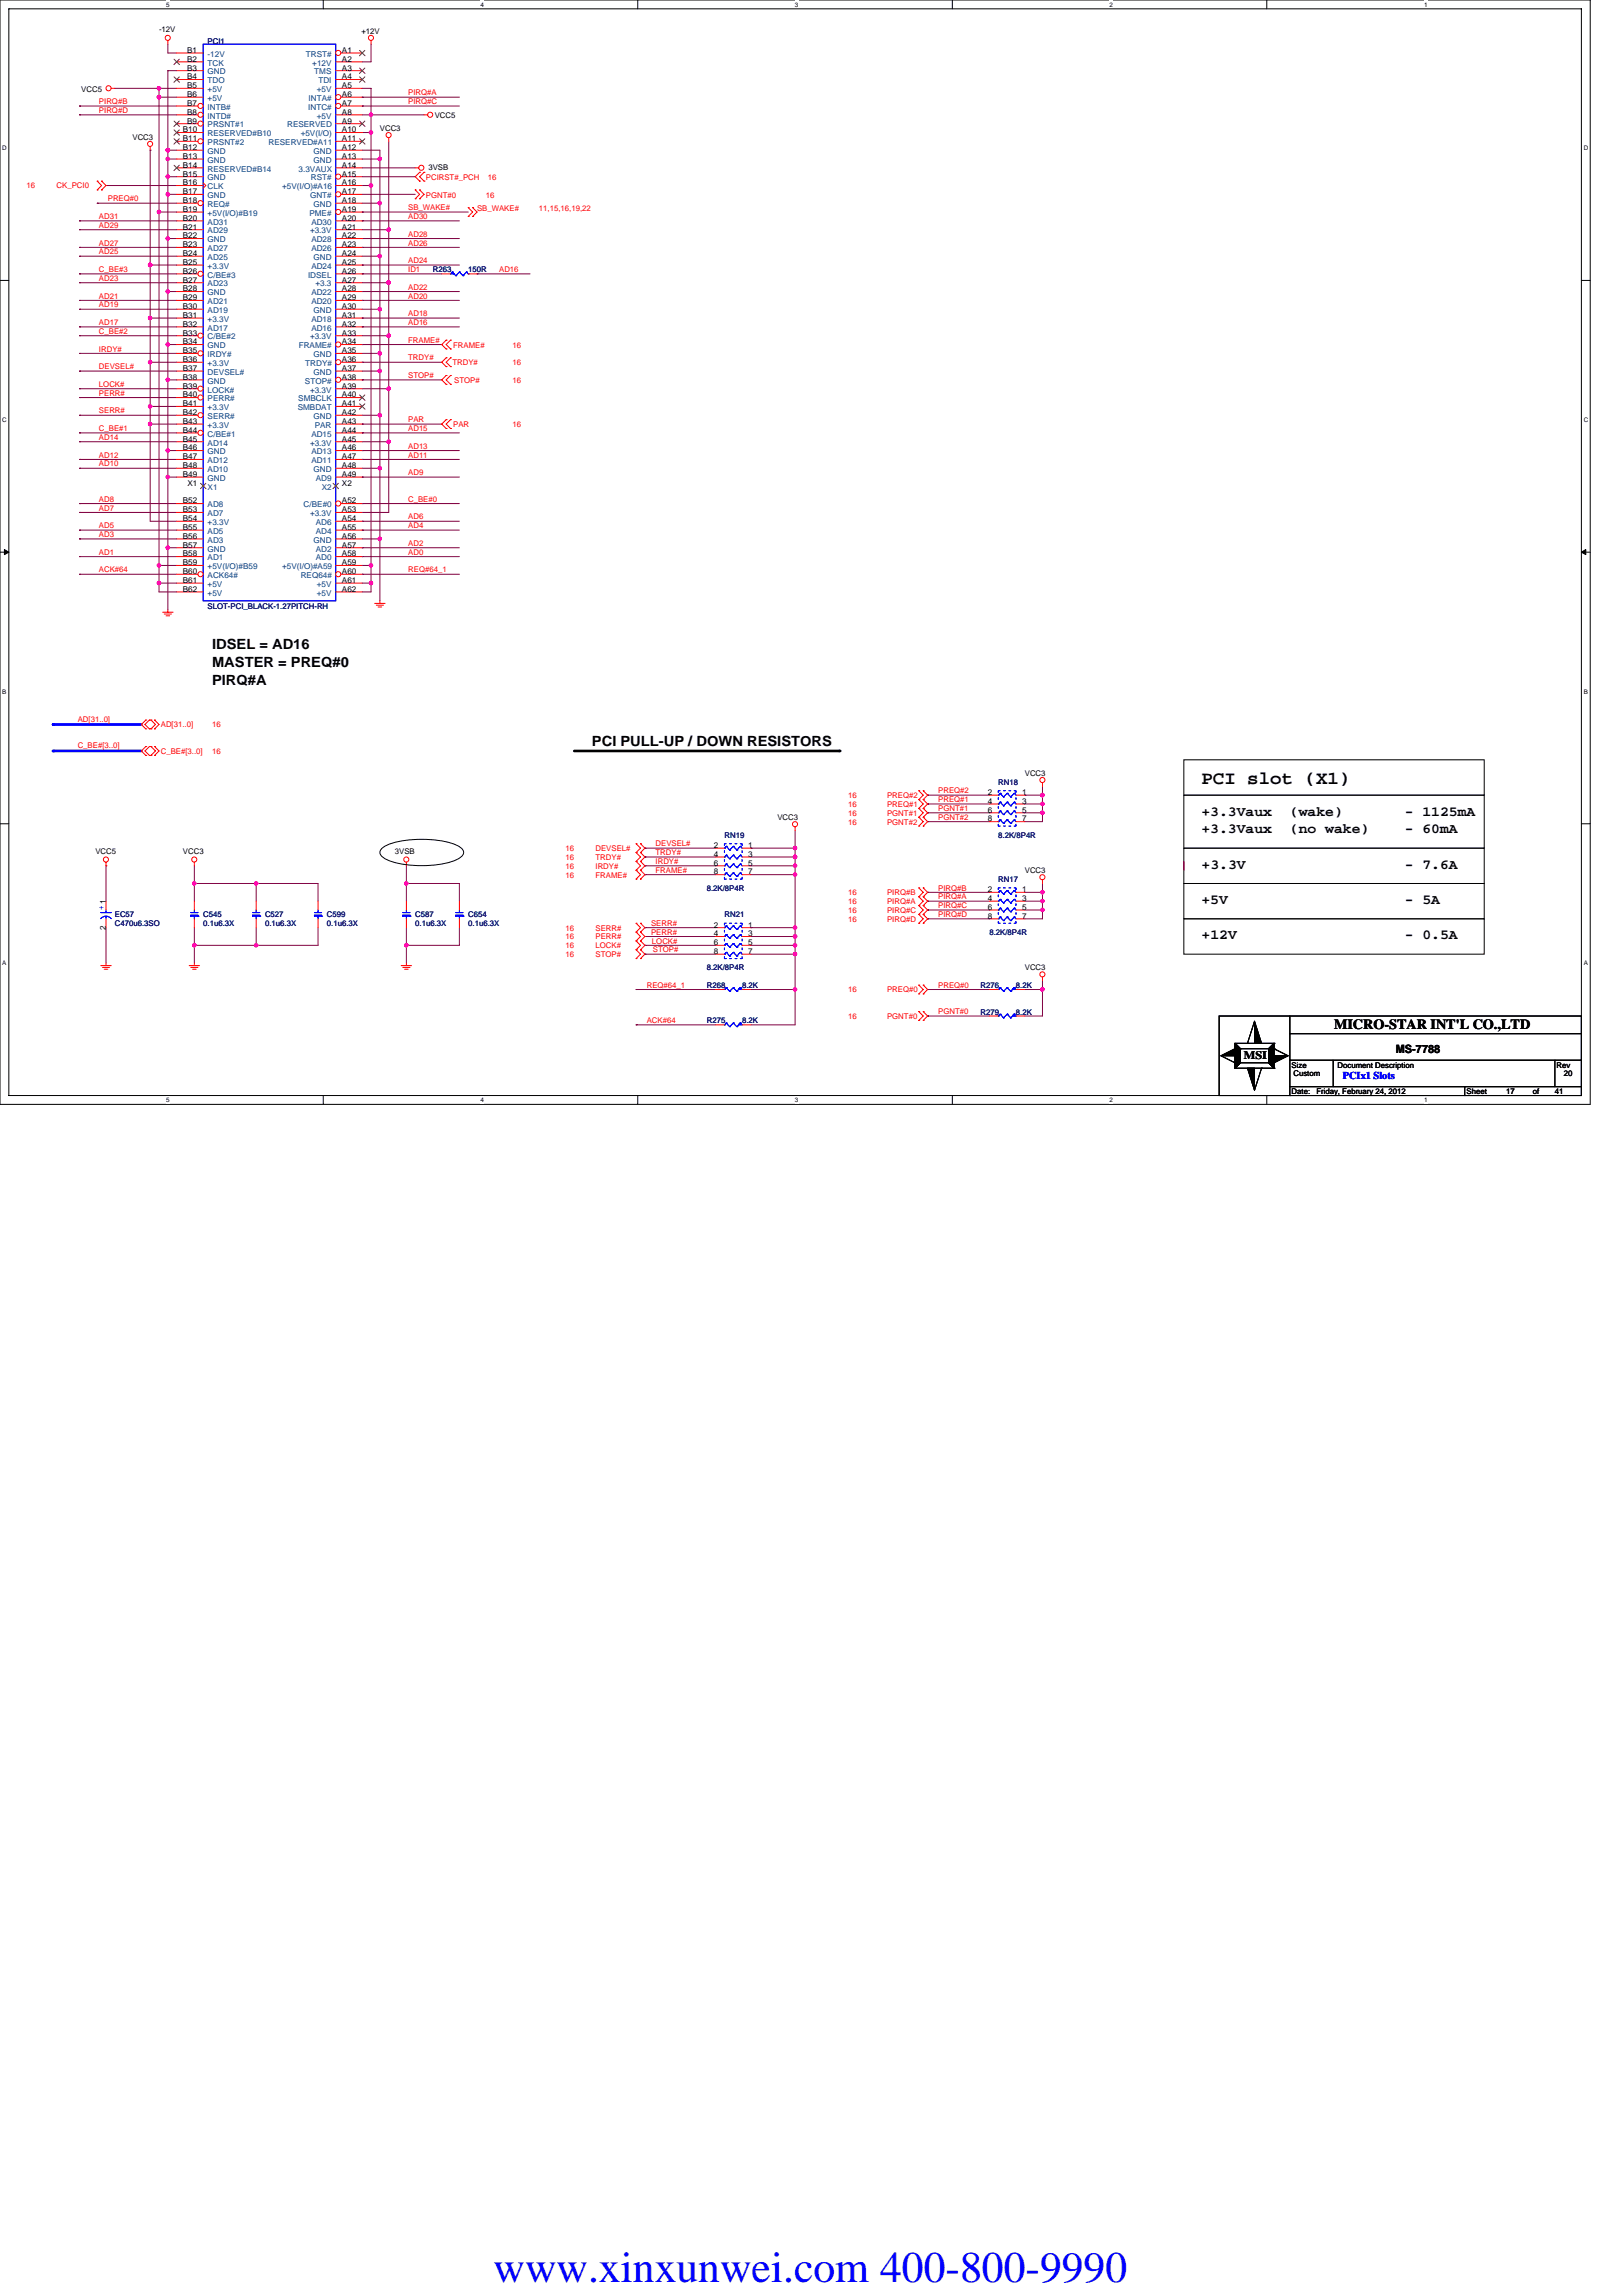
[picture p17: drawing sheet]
<svg xmlns="http://www.w3.org/2000/svg" width="210mm" height="297mm" viewBox="0 0 210 297" stroke-linecap="round" stroke-linejoin="round" font-family="sans-serif">
<defs><g id="words">
<text font-size="5.6" fill="#00f" x="63.9" y="295.3">www.xinxunwei.com 400-800-9990</text>
<text font-size="2.4" x="155.4" y="101.5">PCI slot (X1)</text>
<g font-size="1.8">
<text x="27.4" y="84">IDSEL = AD16</text>
<text x="27.4" y="88.6">PIRQ#A</text>
<text x="27.4" y="86.3">MASTER = PREQ#0</text>
<text x="76.6" y="96.6">PCI PULL-UP / DOWN RESISTORS</text>
<text x="155.4" y="107.8">+3.3Vaux</text>
<text x="155.4" y="105.5">+3.3Vaux</text>
<text x="166.9" y="105.5">(wake)</text>
<text x="166.9" y="107.8">(no wake)</text>
<text x="181.7" y="105.5">- 1125mA</text>
<text x="181.7" y="107.8">- 60mA</text>
<text x="155.4" y="112.4">+3.3V</text>
<text x="181.7" y="112.4">- 7.6A</text>
<text x="155.4" y="116.9">+5V</text>
<text x="181.7" y="116.9">- 5A</text>
<text x="155.4" y="121.5">+12V</text>
<text x="181.7" y="121.5">- 0.5A</text>
<text x="172.6" y="133.1">MICRO-STAR INT'L CO.,LTD</text>
</g>
<g font-size="1.5">
<text x="160.9" y="137">MSI</text>
<text x="180.6" y="136.2">MS-7788</text>
</g>
<text font-size="1.4" fill="#00f" x="173.7" y="139.6">PCIx1 Slots</text>
<g font-size="1">
<text x="20.6" y="4.1">-12V</text>
<text x="46.8" y="4.4">+12V</text>
<text x="10.5" y="11.9">VCC5</text>
<text x="24.2" y="6.8">B1</text>
<text x="24.2" y="8">B2</text>
<text x="24.2" y="9.1">B3</text>
<text x="24.2" y="10.3">B4</text>
<text x="24.2" y="11.4">B5</text>
<text x="44.2" y="10.3">A4</text>
<text x="44.2" y="6.8">A1</text>
<text x="44.2" y="11.4">A5</text>
<text x="44.2" y="9.1">A3</text>
<text x="44.2" y="8">A2</text>
<text x="23.6" y="17.1">B10</text>
<text x="24.2" y="12.6">B6</text>
<text x="24.2" y="13.7">B7</text>
<text x="24.2" y="14.8">B8</text>
<text x="24.2" y="16">B9</text>
<text x="44.2" y="16">A9</text>
<text x="44.2" y="13.7">A7</text>
<text x="44.2" y="17.1">A10</text>
<text x="44.2" y="12.6">A6</text>
<text x="44.2" y="14.8">A8</text>
<text x="49.1" y="17">VCC3</text>
<text x="56.2" y="15.2">VCC5</text>
<text x="17.1" y="18.1">VCC3</text>
<text x="23.6" y="18.3">B11</text>
<text x="23.6" y="19.4">B12</text>
<text x="23.6" y="20.6">B13</text>
<text x="23.6" y="21.7">B14</text>
<text x="23.6" y="22.8">B15</text>
<text x="23.6" y="24">B16</text>
<text x="44.2" y="24">A16</text>
<text x="44.2" y="22.8">A15</text>
<text x="44.2" y="19.4">A12</text>
<text x="44.2" y="20.6">A13</text>
<text x="44.2" y="21.7">A14</text>
<text x="44.2" y="18.3">A11</text>
<text x="55.4" y="22">3VSB</text>
<text x="23.6" y="25.1">B17</text>
<text x="23.6" y="26.3">B18</text>
<text x="23.6" y="27.4">B19</text>
<text x="23.6" y="28.6">B20</text>
<text x="23.6" y="29.7">B21</text>
<text x="44.2" y="26.3">A18</text>
<text x="44.2" y="28.6">A20</text>
<text x="44.2" y="27.4">A19</text>
<text x="44.2" y="25.1">A17</text>
<text x="44.2" y="29.7">A21</text>
<text x="23.6" y="30.8">B22</text>
<text x="23.6" y="32">B23</text>
<text x="23.6" y="33.1">B24</text>
<text x="23.6" y="34.3">B25</text>
<text x="23.6" y="35.4">B26</text>
<text x="44.2" y="35.4">A26</text>
<text x="44.2" y="33.1">A24</text>
<text x="44.2" y="30.8">A22</text>
<text x="44.2" y="32">A23</text>
<text x="44.2" y="34.3">A25</text>
<text x="23.6" y="36.6">B27</text>
<text x="23.6" y="37.7">B28</text>
<text x="23.6" y="38.8">B29</text>
<text x="23.6" y="40">B30</text>
<text x="23.6" y="41.1">B31</text>
<text x="44.2" y="36.6">A27</text>
<text x="44.2" y="40">A30</text>
<text x="44.2" y="37.7">A28</text>
<text x="44.2" y="38.8">A29</text>
<text x="44.2" y="41.1">A31</text>
<text x="23.6" y="42.3">B32</text>
<text x="23.6" y="43.4">B33</text>
<text x="23.6" y="44.6">B34</text>
<text x="23.6" y="45.7">B35</text>
<text x="23.6" y="46.8">B36</text>
<text x="23.6" y="48">B37</text>
<text x="44.2" y="46.8">A36</text>
<text x="44.2" y="45.7">A35</text>
<text x="44.2" y="48">A37</text>
<text x="44.2" y="42.3">A32</text>
<text x="44.2" y="44.6">A34</text>
<text x="44.2" y="43.4">A33</text>
<text x="23.6" y="49.1">B38</text>
<text x="23.6" y="50.3">B39</text>
<text x="23.6" y="51.4">B40</text>
<text x="23.6" y="52.6">B41</text>
<text x="23.6" y="53.7">B42</text>
<text x="44.2" y="52.6">A41</text>
<text x="44.2" y="51.4">A40</text>
<text x="44.2" y="53.7">A42</text>
<text x="44.2" y="50.3">A39</text>
<text x="44.2" y="49.1">A38</text>
<text x="23.6" y="54.8">B43</text>
<text x="23.6" y="56">B44</text>
<text x="23.6" y="57.1">B45</text>
<text x="23.6" y="58.3">B46</text>
<text x="23.6" y="59.4">B47</text>
<text x="44.2" y="56">A44</text>
<text x="44.2" y="58.3">A46</text>
<text x="44.2" y="59.4">A47</text>
<text x="44.2" y="54.8">A43</text>
<text x="44.2" y="57.1">A45</text>
<text x="23.6" y="60.6">B48</text>
<text x="23.6" y="61.7">B49</text>
<text x="23.6" y="65.1">B52</text>
<text x="24.3" y="62.8">X1</text>
<text x="44.2" y="61.7">A49</text>
<text x="44.2" y="60.6">A48</text>
<text x="44.2" y="65.1">A52</text>
<text x="44.2" y="62.8">X2</text>
<text x="23.6" y="66.3">B53</text>
<text x="23.6" y="67.4">B54</text>
<text x="23.6" y="68.6">B55</text>
<text x="23.6" y="69.7">B56</text>
<text x="23.6" y="70.8">B57</text>
<text x="23.6" y="72">B58</text>
<text x="44.2" y="67.4">A54</text>
<text x="44.2" y="68.6">A55</text>
<text x="44.2" y="70.8">A57</text>
<text x="44.2" y="72">A58</text>
<text x="44.2" y="69.7">A56</text>
<text x="44.2" y="66.3">A53</text>
<text x="23.6" y="73.1">B59</text>
<text x="23.6" y="74.3">B60</text>
<text x="23.6" y="75.4">B61</text>
<text x="23.6" y="76.6">B62</text>
<text x="44.2" y="73.1">A59</text>
<text x="44.2" y="74.3">A60</text>
<text x="44.2" y="75.4">A61</text>
<text x="44.2" y="76.6">A62</text>
<text x="132.6" y="100.4">VCC3</text>
<text x="100.6" y="106.1">VCC3</text>
<text x="127.8" y="102.8">2</text>
<text x="127.8" y="104">4</text>
<text x="127.8" y="105.1">6</text>
<text x="127.8" y="106.3">8</text>
<text x="132.2" y="102.8">1</text>
<text x="132.2" y="104">3</text>
<text x="132.2" y="105.1">5</text>
<text x="132.2" y="106.3">7</text>
<text x="12.3" y="110.4">VCC5</text>
<text x="23.7" y="110.4">VCC3</text>
<text x="51.1" y="110.4">3VSB</text>
<text x="92.4" y="109.7">2</text>
<text x="92.4" y="110.8">4</text>
<text x="92.4" y="112">6</text>
<text x="92.4" y="113.1">8</text>
<text x="96.8" y="109.7">1</text>
<text x="96.8" y="110.8">3</text>
<text x="96.8" y="112">5</text>
<text x="96.8" y="113.1">7</text>
<text x="132.6" y="113">VCC3</text>
<text x="92.4" y="120">2</text>
<text x="96.8" y="120">1</text>
<text x="127.8" y="115.4">2</text>
<text x="127.8" y="116.6">4</text>
<text x="127.8" y="117.7">6</text>
<text x="127.8" y="118.9">8</text>
<text x="132.2" y="115.4">1</text>
<text x="132.2" y="116.6">3</text>
<text x="132.2" y="117.7">5</text>
<text x="132.2" y="118.9">7</text>
<text x="13.7" y="120.3" transform="rotate(-90 13.7 120.3)">2</text>
<text x="92.4" y="121.1">4</text>
<text x="92.4" y="122.3">6</text>
<text x="92.4" y="123.4">8</text>
<text x="96.8" y="121.1">3</text>
<text x="96.8" y="122.3">5</text>
<text x="96.8" y="123.4">7</text>
<text x="132.6" y="125.5">VCC3</text>
<text x="167.1" y="138.1">Size</text>
<text x="167.1" y="141.5">Date:</text>
<text x="167.3" y="139.3">Custom</text>
<text x="170.3" y="141.5">Friday, February 24, 2012</text>
<text x="173.1" y="138.1">Document Description</text>
<text x="189.7" y="141.5">Sheet</text>
<text x="194.9" y="141.5">17</text>
<text x="198.3" y="141.5">of</text>
<text x="201.2" y="141.5">41</text>
<text x="201.4" y="138.1">Rev</text>
<text x="202.3" y="139.3">20</text>
</g>
<g font-size="1" fill="#000080">
<text x="26.9" y="5.6">PCI1</text>
<text x="56" y="35.2">R263</text>
<text x="60.6" y="35.2">150R</text>
<text x="26.9" y="78.8">SLOT-PCI_BLACK-1.27PITCH-RH</text>
<text x="129.2" y="101.5">RN18</text>
<text x="93.7" y="108.4">RN19</text>
<text x="129.2" y="108.4">8.2K/8P4R</text>
<text x="14.9" y="118.7">EC57</text>
<text x="14.9" y="119.8">C470u6.3SO</text>
<text x="26.3" y="118.7">C545</text>
<text x="26.3" y="119.8">0.1u6.3X</text>
<text x="34.3" y="118.7">C527</text>
<text x="34.3" y="119.8">0.1u6.3X</text>
<text x="42.3" y="118.7">C599</text>
<text x="42.3" y="119.8">0.1u6.3X</text>
<text x="53.7" y="118.7">C587</text>
<text x="53.7" y="119.8">0.1u6.3X</text>
<text x="60.6" y="118.7">C654</text>
<text x="60.6" y="119.8">0.1u6.3X</text>
<text x="91.4" y="115.3">8.2K/8P4R</text>
<text x="93.7" y="118.7">RN21</text>
<text x="129.2" y="114.1">RN17</text>
<text x="91.4" y="125.5">8.2K/8P4R</text>
<text x="128" y="121">8.2K/8P4R</text>
<text x="91.4" y="127.8">R268</text>
<text x="96" y="127.8">8.2K</text>
<text x="126.9" y="127.8">R276</text>
<text x="126.9" y="131.3">R279</text>
<text x="131.4" y="127.8">8.2K</text>
<text x="131.4" y="131.3">8.2K</text>
<text x="91.4" y="132.4">R275</text>
<text x="96" y="132.4">8.2K</text>
</g>
<g font-size="1" fill="#004080">
<text x="26.9" y="7.3">-12V</text>
<text x="26.9" y="8.5">TCK</text>
<text x="26.9" y="9.6">GND</text>
<text x="26.9" y="10.8">TDO</text>
<text x="26.9" y="11.9">+5V</text>
<text x="39.6" y="7.3">TRST#</text>
<text x="40.4" y="8.5">+12V</text>
<text x="40.7" y="9.6">TMS</text>
<text x="41" y="11.9">+5V</text>
<text x="41.2" y="10.8">TDI</text>
<text x="26.9" y="13.1">+5V</text>
<text x="26.9" y="14.2">INTB#</text>
<text x="26.9" y="15.3">INTD#</text>
<text x="26.9" y="16.5">PRSNT#1</text>
<text x="26.9" y="17.6">RESERVED#B10</text>
<text x="37.1" y="16.5">RESERVED</text>
<text x="38.9" y="17.6">+5V(I/O)</text>
<text x="39.9" y="14.2">INTC#</text>
<text x="39.9" y="13.1">INTA#</text>
<text x="41" y="15.3">+5V</text>
<text x="26.9" y="18.8">PRSNT#2</text>
<text x="26.9" y="19.9">GND</text>
<text x="26.9" y="21.1">GND</text>
<text x="26.9" y="22.2">RESERVED#B14</text>
<text x="26.9" y="23.3">GND</text>
<text x="34.7" y="18.8">RESERVED#A11</text>
<text x="38.6" y="22.2">3.3VAUX</text>
<text x="40.2" y="23.3">RST#</text>
<text x="40.6" y="19.9">GND</text>
<text x="40.6" y="21.1">GND</text>
<text x="26.9" y="24.5">CLK</text>
<text x="26.9" y="25.6">GND</text>
<text x="26.9" y="26.8">REQ#</text>
<text x="26.9" y="27.9">+5V(I/O)#B19</text>
<text x="26.9" y="29.1">AD31</text>
<text x="36.5" y="24.5">+5V(I/O)#A16</text>
<text x="40" y="27.9">PME#</text>
<text x="40.1" y="25.6">GNT#</text>
<text x="40.3" y="29.1">AD30</text>
<text x="40.6" y="26.8">GND</text>
<text x="26.9" y="30.2">AD29</text>
<text x="26.9" y="31.3">GND</text>
<text x="26.9" y="32.5">AD27</text>
<text x="26.9" y="33.6">AD25</text>
<text x="26.9" y="34.8">+3.3V</text>
<text x="26.9" y="35.9">C/BE#3</text>
<text x="39.9" y="35.9">IDSEL</text>
<text x="40.1" y="30.2">+3.3V</text>
<text x="40.3" y="31.3">AD28</text>
<text x="40.3" y="32.5">AD26</text>
<text x="40.3" y="34.8">AD24</text>
<text x="40.6" y="33.6">GND</text>
<text x="26.9" y="37.1">AD23</text>
<text x="26.9" y="38.2">GND</text>
<text x="26.9" y="39.3">AD21</text>
<text x="26.9" y="40.5">AD19</text>
<text x="26.9" y="41.6">+3.3V</text>
<text x="40.3" y="38.2">AD22</text>
<text x="40.3" y="39.3">AD20</text>
<text x="40.3" y="41.6">AD18</text>
<text x="40.6" y="40.5">GND</text>
<text x="40.8" y="37.1">+3.3</text>
<text x="26.9" y="42.8">AD17</text>
<text x="26.9" y="43.9">C/BE#2</text>
<text x="26.9" y="45.1">GND</text>
<text x="26.9" y="46.2">IRDY#</text>
<text x="26.9" y="47.3">+3.3V</text>
<text x="38.7" y="45.1">FRAME#</text>
<text x="39.5" y="47.3">TRDY#</text>
<text x="40.1" y="43.9">+3.3V</text>
<text x="40.3" y="42.8">AD16</text>
<text x="40.6" y="46.2">GND</text>
<text x="26.9" y="48.5">DEVSEL#</text>
<text x="26.9" y="49.6">GND</text>
<text x="26.9" y="50.8">LOCK#</text>
<text x="26.9" y="51.9">PERR#</text>
<text x="26.9" y="53.1">+3.3V</text>
<text x="38.5" y="53.1">SMBDAT</text>
<text x="38.6" y="51.9">SMBCLK</text>
<text x="39.5" y="49.6">STOP#</text>
<text x="40.1" y="50.8">+3.3V</text>
<text x="40.6" y="48.5">GND</text>
<text x="26.9" y="54.2">SERR#</text>
<text x="26.9" y="55.4">+3.3V</text>
<text x="26.9" y="56.5">C/BE#1</text>
<text x="26.9" y="57.6">AD14</text>
<text x="26.9" y="58.8">GND</text>
<text x="26.9" y="59.9">AD12</text>
<text x="40.1" y="57.6">+3.3V</text>
<text x="40.3" y="56.5">AD15</text>
<text x="40.3" y="58.8">AD13</text>
<text x="40.3" y="59.9">AD11</text>
<text x="40.6" y="54.2">GND</text>
<text x="40.7" y="55.4">PAR</text>
<text x="26.9" y="61.1">AD10</text>
<text x="26.9" y="62.2">GND</text>
<text x="26.9" y="65.6">AD8</text>
<text x="26.9" y="63.4">X1</text>
<text x="39.3" y="65.6">C/BE#0</text>
<text x="40.6" y="61.1">GND</text>
<text x="40.9" y="62.2">AD9</text>
<text x="41.6" y="63.4">X2</text>
<text x="26.9" y="66.8">AD7</text>
<text x="26.9" y="67.9">+3.3V</text>
<text x="26.9" y="69.1">AD5</text>
<text x="26.9" y="70.2">AD3</text>
<text x="26.9" y="71.4">GND</text>
<text x="40.1" y="66.8">+3.3V</text>
<text x="40.6" y="70.2">GND</text>
<text x="40.9" y="67.9">AD6</text>
<text x="40.9" y="69.1">AD4</text>
<text x="40.9" y="71.4">AD2</text>
<text x="26.9" y="72.5">AD1</text>
<text x="26.9" y="73.6">+5V(I/O)#B59</text>
<text x="26.9" y="74.8">ACK64#</text>
<text x="26.9" y="75.9">+5V</text>
<text x="26.9" y="77.1">+5V</text>
<text x="36.5" y="73.6">+5V(I/O)#A59</text>
<text x="38.9" y="74.8">REQ64#</text>
<text x="40.9" y="72.5">AD0</text>
<text x="41" y="75.9">+5V</text>
<text x="41" y="77.1">+5V</text>
</g>
<g font-size="1" fill="#f00">
<text x="12.8" y="14.6">PIRQ#D</text>
<text x="12.8" y="13.5">PIRQ#B</text>
<text x="52.8" y="12.3">PIRQ#A</text>
<text x="52.8" y="13.5">PIRQ#C</text>
<text x="55.1" y="23.2">PCIRST#_PCH</text>
<text x="63.1" y="23.2">16</text>
<text x="3.4" y="24.4">16</text>
<text x="7.3" y="24.4">CK_PCI0</text>
<text x="12.8" y="29.5">AD29</text>
<text x="12.8" y="28.3">AD31</text>
<text x="13.9" y="26.1">PREQ#0</text>
<text x="52.8" y="28.3">AD30</text>
<text x="52.8" y="27.2">SB_WAKE#</text>
<text x="55.1" y="25.6">PGNT#0</text>
<text x="61.7" y="27.2">SB_WAKE#</text>
<text x="62.9" y="25.6">16</text>
<text x="69.7" y="27.2">11,15,16,19,22</text>
<text x="12.8" y="35.2">C_BE#3</text>
<text x="12.8" y="31.8">AD27</text>
<text x="12.8" y="32.9">AD25</text>
<text x="52.8" y="35.2">ID1</text>
<text x="52.8" y="31.8">AD26</text>
<text x="52.8" y="30.6">AD28</text>
<text x="52.8" y="34.1">AD24</text>
<text x="64.6" y="35.2">AD16</text>
<text x="12.8" y="38.6">AD21</text>
<text x="12.8" y="36.3">AD23</text>
<text x="12.8" y="39.8">AD19</text>
<text x="52.8" y="37.5">AD22</text>
<text x="52.8" y="38.6">AD20</text>
<text x="52.8" y="40.9">AD18</text>
<text x="12.8" y="47.8">DEVSEL#</text>
<text x="12.8" y="45.5">IRDY#</text>
<text x="12.8" y="43.2">C_BE#2</text>
<text x="12.8" y="42.1">AD17</text>
<text x="52.8" y="42.1">AD16</text>
<text x="52.8" y="44.3">FRAME#</text>
<text x="52.8" y="46.6">TRDY#</text>
<text x="58.5" y="47.2">TRDY#</text>
<text x="58.6" y="45">FRAME#</text>
<text x="66.3" y="47.2">16</text>
<text x="66.3" y="45">16</text>
<text x="12.8" y="50.1">LOCK#</text>
<text x="12.8" y="51.2">PERR#</text>
<text x="12.8" y="53.5">SERR#</text>
<text x="52.8" y="48.9">STOP#</text>
<text x="58.8" y="49.5">STOP#</text>
<text x="66.3" y="49.5">16</text>
<text x="12.8" y="55.8">C_BE#1</text>
<text x="12.8" y="59.2">AD12</text>
<text x="12.8" y="56.9">AD14</text>
<text x="52.8" y="54.6">PAR</text>
<text x="52.8" y="55.8">AD15</text>
<text x="52.8" y="58.1">AD13</text>
<text x="52.8" y="59.2">AD11</text>
<text x="58.6" y="55.2">PAR</text>
<text x="66.3" y="55.2">16</text>
<text x="12.8" y="64.9">AD8</text>
<text x="12.8" y="60.3">AD10</text>
<text x="52.8" y="64.9">C_BE#0</text>
<text x="52.8" y="61.5">AD9</text>
<text x="12.8" y="69.5">AD3</text>
<text x="12.8" y="66.1">AD7</text>
<text x="12.8" y="68.3">AD5</text>
<text x="12.8" y="71.8">AD1</text>
<text x="52.8" y="67.2">AD6</text>
<text x="52.8" y="68.3">AD4</text>
<text x="52.8" y="70.6">AD2</text>
<text x="52.8" y="71.8">AD0</text>
<text x="12.8" y="74.1">ACK#64</text>
<text x="52.8" y="74.1">REQ#64_1</text>
<text x="10.1" y="93.4">AD[31..0]</text>
<text x="20.8" y="94.1">AD[31..0]</text>
<text x="27.4" y="94.1">16</text>
<text x="10.1" y="96.8">C_BE#[3..0]</text>
<text x="20.8" y="97.5">C_BE#[3..0]</text>
<text x="27.4" y="97.5">16</text>
<text x="109.7" y="103.3">16</text>
<text x="109.7" y="104.4">16</text>
<text x="109.7" y="105.5">16</text>
<text x="109.7" y="106.7">16</text>
<text x="114.8" y="103.3">PREQ#2</text>
<text x="114.8" y="104.4">PREQ#1</text>
<text x="114.8" y="105.5">PGNT#1</text>
<text x="114.8" y="106.7">PGNT#2</text>
<text x="121.4" y="102.6">PREQ#2</text>
<text x="121.4" y="103.8">PREQ#1</text>
<text x="121.4" y="104.9">PGNT#1</text>
<text x="121.4" y="106.1">PGNT#2</text>
<text x="73.2" y="113.5">16</text>
<text x="73.2" y="112.4">16</text>
<text x="73.2" y="111.3">16</text>
<text x="73.2" y="110.1">16</text>
<text x="77" y="113.5">FRAME#</text>
<text x="77" y="112.4">IRDY#</text>
<text x="77" y="111.3">TRDY#</text>
<text x="77" y="110.1">DEVSEL#</text>
<text x="84.8" y="110.6">TRDY#</text>
<text x="84.8" y="112.9">FRAME#</text>
<text x="84.8" y="109.5">DEVSEL#</text>
<text x="84.8" y="111.8">IRDY#</text>
<text x="84.2" y="119.8">SERR#</text>
<text x="109.7" y="117">16</text>
<text x="109.7" y="115.8">16</text>
<text x="109.7" y="118.1">16</text>
<text x="109.7" y="119.3">16</text>
<text x="114.8" y="117">PIRQ#A</text>
<text x="114.8" y="115.8">PIRQ#B</text>
<text x="114.8" y="118.1">PIRQ#C</text>
<text x="114.8" y="119.3">PIRQ#D</text>
<text x="121.4" y="116.4">PIRQ#A</text>
<text x="121.4" y="115.2">PIRQ#B</text>
<text x="121.4" y="117.5">PIRQ#C</text>
<text x="121.4" y="118.6">PIRQ#D</text>
<text x="73.2" y="122.7">16</text>
<text x="73.2" y="120.4">16</text>
<text x="73.2" y="123.8">16</text>
<text x="73.2" y="121.5">16</text>
<text x="77" y="122.7">LOCK#</text>
<text x="77" y="120.4">SERR#</text>
<text x="77" y="123.8">STOP#</text>
<text x="77" y="121.5">PERR#</text>
<text x="84.2" y="120.9">PERR#</text>
<text x="84.3" y="122.1">LOCK#</text>
<text x="84.5" y="123.2">STOP#</text>
<text x="83.7" y="127.8">REQ#64_1</text>
<text x="109.7" y="131.8">16</text>
<text x="109.7" y="128.4">16</text>
<text x="114.8" y="131.8">PGNT#0</text>
<text x="114.8" y="128.4">PREQ#0</text>
<text x="121.4" y="131.2">PGNT#0</text>
<text x="121.4" y="127.8">PREQ#0</text>
<text x="83.7" y="132.4">ACK#64</text>
</g>
<text font-size="1" fill="#00f" x="13.4" y="117.7" transform="rotate(-90 13.4 117.7)">+ 1</text>
<g font-size=".8">
<text x="21.5" y=".8">5</text>
<text x="62.2" y=".8">4</text>
<text x="102.8" y=".8">3</text>
<text x="143.6" y=".8">2</text>
<text x="184.2" y=".8">1</text>
<text x=".3" y="19.4">D</text>
<text x="204.9" y="19.4">D</text>
<text x=".3" y="54.6">C</text>
<text x="204.9" y="54.6">C</text>
<text x=".3" y="89.7">B</text>
<text x="204.9" y="89.7">B</text>
<text x=".3" y="124.9">A</text>
<text x="204.9" y="124.9">A</text>
<text x="21.5" y="142.6">5</text>
<text x="62.2" y="142.6">4</text>
<text x="102.8" y="142.6">3</text>
<text x="143.6" y="142.6">2</text>
<text x="184.2" y="142.6">1</text>
</g>
</g></defs>
<path d="M0 0h205.7v142.9h-205.7zM1.1 1.1h203.5v140.6h-203.5z" fill="none" stroke="#000" stroke-width=".13"/>
<g fill="#fff">
<path d="M21.5 .1h.4v.9h-.4z"/>
<path d="M21.5 141.9h.4v.9h-.4z"/>
</g>
<path d="M41.8 0v1.1M41.8 141.7v1.2" fill="none" stroke="#000" stroke-width=".13"/>
<g fill="#fff">
<path d="M62.2 .1h.4v.9h-.4z"/>
<path d="M62.2 141.9h.4v.9h-.4z"/>
</g>
<path d="M82.5 0v1.1M82.5 141.7v1.2" fill="none" stroke="#000" stroke-width=".13"/>
<g fill="#fff">
<path d="M102.8 .1h.5v.9h-.5z"/>
<path d="M102.8 141.9h.5v.9h-.5z"/>
</g>
<path d="M123.2 0v1.1M123.2 141.7v1.2" fill="none" stroke="#000" stroke-width=".13"/>
<g fill="#fff">
<path d="M143.6 .1h.4v.9h-.4z"/>
<path d="M143.6 141.9h.4v.9h-.4z"/>
</g>
<path d="M163.9 0v1.1M163.9 141.7v1.2" fill="none" stroke="#000" stroke-width=".13"/>
<g fill="#fff">
<path d="M184.2 .1h.5v.9h-.5z"/>
<path d="M184.2 141.9h.5v.9h-.5z"/>
<path d="M.3 18.7h.6v.9h-.6z"/>
<path d="M204.9 18.7h.6v.9h-.6z"/>
<path d="M.3 53.8h.6v1h-.6z"/>
<path d="M204.9 53.8h.6v1h-.6z"/>
</g>
<path d="M0 36.3h1.1M204.6 36.3h1.1" fill="none" stroke="#000" stroke-width=".13"/>
<g fill="#fff">
<path d="M.3 89h.5v.9h-.5z"/>
<path d="M204.9 89h.5v.9h-.5z"/>
</g>
<path d="M0 71.4h1.1M204.6 71.4h1.1" fill="none" stroke="#000" stroke-width=".13"/>
<path d="M.6 71.1l.5 .3-.5 .4zM204.6 71.4l.6-.3v.7z" fill="#000" stroke="#000" stroke-width=".13"/>
<g fill="#fff">
<path d="M.3 124.1h.5v1h-.5z"/>
<path d="M204.9 124.1h.5v1h-.5z"/>
</g>
<g fill="none" stroke="#000" stroke-width=".13">
<path d="M153.2 98.3h38.8v4.6h-38.8zM0 106.6h1.1M49.6 109.6a9.6 9.6 0 0 1 5-1 9.7 9.7 0 0 1 5 1l.3 .3 .1 .4a1.88 1.88 0 0 1-1.6 1.2 14.1 14.1 0 0 1-8.3-.3l-.5-.3-.3-.3-.2-.3 .2-.4zM153.2 114.3h38.8v4.6h-38.8zM153.2 102.9h38.8v6.8h-38.8zM153.2 109.7h38.8v4.6h-38.8zM153.2 118.9h38.8v4.5h-38.8zM204.6 106.6h1.1M157.7 131.4h46.9v10.3h-46.9zM158 136.6l1.8 .9M159.8 137.5h.1M159.8 138.2h.1"/>
<path d="M159.8 135h5v3.2h-5zM159.8 135l.7 .7M160.5 135.7h3.6v1.8h-3.6zM160.5 137.5l-.7 .7M160.5 135.7h.1M161.4 135h.1M162.3 132.1l-.9 2.9M163.2 138.2h.1M163.2 138.2l-.9 2.9M164.1 137.5l.7 .7M164.8 138.2h.1M164.8 135h.1"/>
<path d="M164.8 135.7h.1M164.8 135l-.7 .7M164.8 135.7l1.8 .9M166.9 133.7h37.7M166.9 137.2h37.7M166.9 131.4v10.3M172.5 137.2v3.4M201.2 137.2v3.4M166.9 141.7h.1M166.9 140.6h37.7M189.5 141.7h.1M189.5 140.6v1.1"/>
</g>
<g fill="none" stroke="#800040" stroke-width=".13">
<path d="M10.3 14.9h.1M10.3 13.7h.1M10.3 13.7h12.6M10.3 14.9h12.6M14.9 11.4h5.7M19.4 19.4h.1M19.4 19.4v33.2M20.6 11.4h.1M20.6 12.6h.1M20.6 11.4v64M20.6 11.4h2.3M20.6 12.6h2.3"/>
<path d="M21.7 9.1h.1M21.7 9.1v10.3M21.7 5.7v1.2h1.2M21.7 19.4h1.2M21.7 19.4v1.2h1.2M21.7 19.4h.1M21.7 9.1h1.2M46.9 13.7h.1M46.9 13.7h12.5M46.9 12.6h.1M46.9 12.6h12.5M46.9 17.1h1.1"/>
<path d="M46.9 19.4h2.2v1.2M46.9 14.9h1.1M46.9 11.4h1.1v3.5M48 5.7v2.3h-1.1M48 17.1h.1M48 14.9h6.9M48 14.9h.1M48 14.9v60.5M50.3 18.3v11.4M10.3 35.4h.1M10.3 38.9h.1M10.3 36.6h.1"/>
<path d="M10.3 29.7h.1M10.3 32h.1M10.3 33.1h.1M10.3 28.6h.1M10.3 38.9h12.6M10.3 35.4h12.6M10.3 32h12.6M10.3 28.6h12.6M10.3 36.6h12.6M10.3 29.7h12.6M10.3 33.1h12.6M12.6 26.3h.1"/>
<path d="M12.6 26.3h10.3M13.7 24h9.2M19.4 34.3h.1M19.4 34.3h3.5M20.6 27.4h.1M20.6 27.4h2.3M21.7 20.6h.1M21.7 25.1h.1M21.7 20.6v58.3M21.7 37.7h.1M21.7 30.9h.1M21.7 30.9h1.2"/>
<path d="M21.7 37.7h1.2M21.7 22.9h1.2M21.7 25.1h1.2M21.7 22.9h.1M46.9 37.7h.1M46.9 38.9h.1M46.9 32h.1M46.9 28.6h.1M46.9 30.9h.1M46.9 34.3h.1M46.9 37.7h12.5M46.9 38.9h12.5"/>
<path d="M46.9 32h12.5M46.9 28.6h12.5M46.9 30.9h12.5M46.9 34.3h12.5M46.9 36.6h3.4M46.9 29.7h3.4M46.9 21.7h6.8M46.9 25.1h6.8M46.9 22.9h6.8M46.9 24h1.1M46.9 33.1h2.2M46.9 35.4h.1"/>
<path d="M46.9 35.4h10.3M46.9 26.3h2.2M46.9 20.6h2.2M46.9 27.4h.1M46.9 27.4h13.7M48 24h.1M49.1 20.6h.1M49.1 20.6v57.1M49.1 26.3h.1M49.1 33.1h.1M50.3 29.7v36.6h-3.4M50.3 29.7h.1"/>
<path d="M50.3 36.6h.1M61.7 35.4h.1M61.7 35.4h6.9M10.3 48h.1M10.3 50.3h.1M10.3 45.7h.1M10.3 51.4h.1M10.3 43.4h.1M10.3 56h.1M10.3 53.7h.1M10.3 40h.1M10.3 42.3h.1"/>
<path d="M10.3 59.4h.1M10.3 57.1h.1M10.3 42.3h12.6M10.3 56h12.6M10.3 59.4h12.6M10.3 48h12.6M10.3 50.3h12.6M10.3 45.7h12.6M10.3 51.4h12.6M10.3 43.4h12.6M10.3 53.7h12.6M10.3 40h12.6"/>
<path d="M10.3 57.1h12.6M19.4 46.9h.1M19.4 41.1h.1M19.4 54.9h.1M19.4 52.6h.1M19.4 41.1h3.5M19.4 46.9h3.5M19.4 52.6v2.3M19.4 54.9v12.5h3.5M19.4 54.9h3.5M19.4 52.6h3.5M21.7 44.6h.1"/>
<path d="M21.7 49.1h.1M21.7 58.3h1.2M21.7 49.1h1.2M21.7 44.6h1.2M21.7 58.3h.1M46.9 42.3h.1M46.9 41.1h.1M46.9 56h.1M46.9 58.3h.1M46.9 59.4h.1M46.9 42.3h12.5M46.9 41.1h12.5"/>
<path d="M46.9 56h12.5M46.9 58.3h12.5M46.9 59.4h12.5M46.9 50.3h3.4M46.9 57.1h3.4M46.9 54.9h.1M46.9 49.1h.1M46.9 44.6h.1M46.9 46.9h.1M46.9 54.9h10.2M46.9 49.1h10.2M46.9 44.6h10.2"/>
<path d="M46.9 46.9h10.2M46.9 43.4h3.4M46.9 40h2.2M46.9 45.7h2.2M46.9 53.7h2.2M46.9 48h2.2M49.1 48h.1M49.1 53.7h.1M49.1 40h.1M49.1 45.7h.1M50.3 57.1h.1M50.3 50.3h.1"/>
<path d="M50.3 43.4h.1M10.3 74.3h.1M10.3 69.7h.1M10.3 65.2h.1M10.3 66.3h.1M10.3 60.6h.1M10.3 68.6h.1M10.3 72h.1M10.3 65.2h12.6M10.3 74.3h12.6M10.3 68.6h12.6M10.3 72h12.6"/>
<path d="M10.3 69.7h12.6M10.3 66.3h12.6M10.3 60.6h12.6M20.6 73.2h.1M20.6 75.4v1.2h2.3M20.6 73.2h2.3M20.6 75.4h.1M20.6 75.4h2.3M21.7 61.7h.1M21.7 61.7h1.2M21.7 70.9h.1M21.7 70.9h1.2"/>
<path d="M46.9 67.4h.1M46.9 68.6h.1M46.9 70.9h.1M46.9 72h.1M46.9 61.7h.1M46.9 67.4h12.5M46.9 68.6h12.5M46.9 70.9h12.5M46.9 72h12.5M46.9 61.7h12.5M46.9 74.3h.1M46.9 74.3h12.5"/>
<path d="M46.9 75.4h1.1M46.9 69.7h2.2M46.9 65.2h.1M46.9 60.6h2.2M46.9 73.2h1.1M46.9 65.2h12.5M48 73.2h.1M48 75.4v1.2h-1.1M49.1 69.7h.1M49.1 60.6h.1M13.7 112v4.6M25.1 112v2.3"/>
<path d="M25.1 114.3v2.3M25.1 114.3h16v2.3M25.1 114.3h.1M33.1 114.3v2.3M33.1 114.3h.1M52.6 114.3h.1M52.6 114.3v2.3M52.6 114.3h6.8v2.3M52.6 112v2.3M83.4 113.2h.1M83.4 109.7h.1M83.4 112h.1"/>
<path d="M83.4 113.2h9.2M83.4 109.7h9.2M83.4 112h9.2M83.4 110.9h.1M83.4 110.9h9.2M97.2 109.7h.1M97.2 112h5.7M97.2 110.9h5.7M97.2 109.7h5.7M97.2 113.2h5.7M102.9 107.4v2.3M102.9 113.2h.1"/>
<path d="M102.9 109.7h.1M102.9 110.9h.1M102.9 112h.1M102.9 109.7v18.3M120 102.9h.1M120 104h.1M120 116.6h.1M120 115.4h.1M120 117.7h.1M120 118.9h.1M120 105.2h.1M120 106.3h.1"/>
<path d="M120 102.9h8M120 104h8M120 116.6h8M120 115.4h8M120 117.7h8M120 118.9h8M120 105.2h8M120 106.3h8M132.6 102.9h.1M132.6 104h2.3M132.6 105.2h2.3M132.6 115.4h2.3"/>
<path d="M132.6 116.6h2.3M132.6 117.7h2.3M132.6 102.9h2.3M134.9 101.7v1.2M134.9 104h.1M134.9 105.2v1.1h-2.3M134.9 114.3v1.1M134.9 116.6h.1M134.9 117.7v1.2h-2.3M134.9 115.4h.1M134.9 102.9h.1M134.9 102.9v2.3"/>
<path d="M134.9 115.4v2.3M13.7 120v4.6M25.1 120v2.3M25.1 122.3v2.3M25.1 122.3h.1M33.1 120v2.3M33.1 122.3h.1M41.1 120v2.3h-16M52.6 120v2.3M52.6 122.3h.1M52.6 122.3v2.3M59.4 120v2.3h-6.8"/>
<path d="M82.3 128h.1M82.3 128h10.3M82.3 132.6h.1M82.3 132.6h10.3M83.4 122.3h.1M83.4 120h.1M83.4 123.4h.1M83.4 121.2h.1M83.4 122.3h9.2M83.4 120h9.2M83.4 123.4h9.2M83.4 121.2h9.2"/>
<path d="M97.2 120h.1M97.2 123.4h5.7M97.2 128h.1M97.2 121.2h5.7M97.2 120h5.7M97.2 128h5.7M97.2 122.3h5.7M102.9 120h.1M102.9 122.3h.1M102.9 128v4.6h-5.7M102.9 123.4h.1M102.9 121.2h.1"/>
<path d="M120 131.4h.1M120 128h.1M120 128h8M120 131.4h8M132.6 128h.1M132.6 128h2.3M134.9 128v3.4h-2.3M134.9 126.9v1.1"/>
</g>
<g fill="#f0f" stroke="#f0f" stroke-width=".13">
<circle cx="48" cy="14.8" r=".22"/>
<circle cx="21.7" cy="61.7" r=".22"/>
<circle cx="20.6" cy="73.1" r=".22"/>
<circle cx="19.4" cy="46.9" r=".22"/>
<circle cx="50.3" cy="57.1" r=".22"/>
<circle cx="50.3" cy="36.6" r=".22"/>
<circle cx="50.3" cy="43.4" r=".22"/>
<circle cx="50.3" cy="29.7" r=".22"/>
<circle cx="49.1" cy="48" r=".22"/>
<circle cx="49.1" cy="26.3" r=".22"/>
<circle cx="49.1" cy="53.7" r=".22"/>
<circle cx="48" cy="75.4" r=".22"/>
<circle cx="48" cy="73.1" r=".22"/>
<circle cx="49.1" cy="20.6" r=".22"/>
<circle cx="49.1" cy="40" r=".22"/>
<circle cx="48" cy="24" r=".22"/>
<circle cx="49.1" cy="69.7" r=".22"/>
<circle cx="49.1" cy="33.1" r=".22"/>
<circle cx="19.4" cy="54.9" r=".22"/>
<circle cx="19.4" cy="52.6" r=".22"/>
<circle cx="19.4" cy="34.3" r=".22"/>
<circle cx="19.4" cy="41.1" r=".22"/>
<circle cx="21.7" cy="37.7" r=".22"/>
<circle cx="21.7" cy="44.6" r=".22"/>
<circle cx="20.6" cy="27.4" r=".22"/>
<circle cx="21.7" cy="49.1" r=".22"/>
<circle cx="21.7" cy="20.6" r=".22"/>
<circle cx="20.6" cy="12.6" r=".22"/>
<circle cx="20.6" cy="11.4" r=".22"/>
<circle cx="21.7" cy="30.9" r=".22"/>
<circle cx="21.7" cy="70.9" r=".22"/>
<circle cx="21.7" cy="19.4" r=".22"/>
<circle cx="21.7" cy="22.9" r=".22"/>
<circle cx="21.7" cy="25.1" r=".22"/>
<circle cx="20.6" cy="75.4" r=".22"/>
<circle cx="21.7" cy="58.3" r=".22"/>
<circle cx="49.1" cy="45.7" r=".22"/>
<circle cx="50.3" cy="50.3" r=".22"/>
<circle cx="49.1" cy="60.6" r=".22"/>
<circle cx="48" cy="17.1" r=".22"/>
<circle cx="102.9" cy="120" r=".22"/>
<circle cx="102.9" cy="121.1" r=".22"/>
<circle cx="102.9" cy="109.7" r=".22"/>
<circle cx="102.9" cy="110.9" r=".22"/>
<circle cx="102.9" cy="122.3" r=".22"/>
<circle cx="134.9" cy="102.9" r=".22"/>
<circle cx="134.9" cy="128" r=".22"/>
<circle cx="134.9" cy="105.1" r=".22"/>
<circle cx="134.9" cy="104" r=".22"/>
<circle cx="102.9" cy="128" r=".22"/>
<circle cx="102.9" cy="123.4" r=".22"/>
<circle cx="134.9" cy="117.7" r=".22"/>
<circle cx="134.9" cy="116.6" r=".22"/>
<circle cx="102.9" cy="112" r=".22"/>
<circle cx="25.1" cy="114.3" r=".22"/>
<circle cx="52.6" cy="122.3" r=".22"/>
<circle cx="52.6" cy="114.3" r=".22"/>
<circle cx="25.1" cy="122.3" r=".22"/>
<circle cx="33.1" cy="114.3" r=".22"/>
<circle cx="33.1" cy="122.3" r=".22"/>
<circle cx="102.9" cy="113.1" r=".22"/>
<circle cx="134.9" cy="115.4" r=".22"/>
</g>
<path d="M6.9 97.2h.1M6.9 93.7h.1M6.9 97.2h11.4M6.9 93.7h11.4" fill="none" stroke="#00f" stroke-width=".34"/>
<g fill="none" stroke="#f00" stroke-width=".13">
<path d="M14.4 11.4h.5M19.4 19v.4M21.7 5.2v.5M48 5.2v.5M50.3 17.8v.5M54.9 14.9h.4M12.6 23.4h.1M12.6 24.6h.1M12.6 23.4l.5 .6-.5 .6M13.1 24.6h.1M13.1 23.4h.1M13.1 23.4l.6 .6-.6 .6"/>
<path d="M53.7 24.6h.1M53.7 25.7h.1M53.7 24.6l.6 .5-.6 .6M53.7 21.7h.5M54.3 23.4h.1M54.3 22.3h.1M54.3 22.3l-.6 .6 .6 .5M54.3 24.6h.1M54.3 25.7h.1M54.3 24.6l.6 .5-.6 .6M54.9 22.3h.1M54.9 23.4h.1"/>
<path d="M54.9 22.3l-.6 .6 .6 .5M57.2 35.4h1.1M60.6 35.4h1.1M60.6 26.9h.1M60.6 28h.1M60.6 26.9l.6 .5-.6 .6M61.2 26.9h.1M61.2 28h.1M61.2 26.9l.5 .5-.5 .6M57.7 44h.1M57.7 45.1h.1M57.7 54.3h.1"/>
<path d="M57.7 55.4h.1M57.7 46.3h.1M57.7 47.4h.1M57.7 48.6h.1M57.7 49.7h.1M57.7 44l-.6 .6 .6 .5M57.7 54.3l-.6 .6 .6 .5M57.7 46.3l-.6 .6 .6 .5M57.7 48.6l-.6 .5 .6 .6M58.3 45.1h.1M58.3 44h.1M58.3 55.4h.1"/>
<path d="M58.3 54.3h.1M58.3 47.4h.1M58.3 46.3h.1M58.3 49.7h.1M58.3 48.6h.1M58.3 44l-.6 .6 .6 .5M58.3 54.3l-.6 .6 .6 .5M58.3 46.3l-.6 .6 .6 .5M58.3 48.6l-.6 .5 .6 .6M21 79.2h1.4M21.3 79.4h.9M21.5 79.7h.4"/>
<path d="M21.7 78.9v.3M48.5 78.1h1.3M48.7 78.3h.9M48.9 78.5h.5M49.1 77.7v.4M18.9 96.6h.1M18.9 97.7h.1M18.9 93.2h.1M18.9 94.3h.1M18.9 93.2l-.6 .5 .6 .6M18.9 96.6l-.6 .6 .6 .5M19.3 97.7h.1"/>
<path d="M19.3 96.6h.1M19.3 94.3h.1M19.3 93.2h.1M19.3 96.6l-.5 .6 .5 .5M19.3 93.2l-.5 .5 .5 .6M19.5 97.7h.1M19.5 96.6h.1M19.5 94.3h.1M19.5 93.2h.1M19.5 96.6l.6 .6-.6 .5M19.5 93.2l.6 .5-.6 .6M20 96.6h.1"/>
<path d="M20 97.7h.1M20 93.2h.1M20 94.3h.1M20 96.6l.6 .6-.6 .5M20 93.2l.6 .5-.6 .6M13.7 112h.1M13.7 111.5v.5M25.1 111.5v.5M52.6 111.5v.5M82.3 113.7h.1M82.3 112.6h.1M82.3 111.4h.1"/>
<path d="M82.3 110.3h.1M82.3 109.2h.1M82.3 119.4h.1M82.3 112.6l.6 .6-.6 .5M82.3 111.4l.6 .6-.6 .6M82.3 110.3l.6 .6-.6 .5M82.3 109.2l.6 .5-.6 .6M82.3 119.4l.6 .6-.6 .6M82.9 112.6h.1M82.9 113.7h.1M82.9 111.4h.1M82.9 110.3h.1"/>
<path d="M82.9 109.2h.1M82.9 119.4h.1M82.9 112.6l.5 .6-.5 .5M82.9 111.4l.5 .6-.5 .6M82.9 110.3l.5 .6-.5 .5M82.9 109.2l.5 .5-.5 .6M82.9 119.4l.5 .6-.5 .6M102.9 107v.4M118.9 103.4h.1M118.9 102.3h.1M118.9 102.3l.5 .6-.5 .5M118.9 104.6h.1"/>
<path d="M118.9 117.2h.1M118.9 116h.1M118.9 114.9h.1M118.9 118.3h.1M118.9 119.4h.1M118.9 105.7h.1M118.9 106.9h.1M118.9 103.4l.5 .6-.5 .6M118.9 116l.5 .6-.5 .6M118.9 114.9l.5 .5-.5 .6M118.9 117.2l.5 .5-.5 .6M118.9 118.3l.5 .6-.5 .5"/>
<path d="M118.9 104.6l.5 .6-.5 .5M118.9 105.7l.5 .6-.5 .6M119.4 102.3h.1M119.4 103.4h.1M119.4 102.3l.6 .6-.6 .5M119.4 104.6h.1M119.4 116h.1M119.4 117.2h.1M119.4 114.9h.1M119.4 118.3h.1M119.4 119.4h.1M119.4 105.7h.1"/>
<path d="M119.4 106.9h.1M119.4 103.4l.6 .6-.6 .6M119.4 116l.6 .6-.6 .6M119.4 114.9l.6 .5-.6 .6M119.4 117.2l.6 .5-.6 .6M119.4 118.3l.6 .6-.6 .5M119.4 104.6l.6 .6-.6 .5M119.4 105.7l.6 .6-.6 .6M128 102.9h1.2M128 104h1.2M128 105.2h1.2M128 106.3h1.2"/>
<path d="M131.4 102.9h1.2M131.4 104h1.2M131.4 105.2h1.2M131.4 106.3h1.2M134.9 101.3v.4M134.9 113.8v.5M13 124.9h1.4M13.3 125.2h.9M13.5 125.4h.4M13.7 124.6v.3M24.5 124.9h1.3M24.7 125.2h.9"/>
<path d="M24.9 125.4h.5M25.1 124.6v.3M51.9 124.9h1.4M52.1 125.2h.9M52.3 125.4h.5M52.6 124.6v.3M82.3 122.9h.1M82.3 121.7h.1M82.3 120.6h.1M82.3 124h.1M82.3 121.7l.6 .6-.6 .6M82.3 122.9l.6 .5-.6 .6"/>
<path d="M82.3 120.6l.6 .6-.6 .5M82.9 121.7h.1M82.9 122.9h.1M82.9 120.6h.1M82.9 124h.1M82.9 121.7l.5 .6-.5 .6M82.9 122.9l.5 .5-.5 .6M82.9 120.6l.5 .6-.5 .5M92.6 128h1.1M92.6 132.6h1.1M96 128h1.2M96 132.6h1.2"/>
<path d="M118.9 132h.1M118.9 130.9h.1M118.9 128.6h.1M118.9 127.4h.1M118.9 130.9l.5 .5-.5 .6M118.9 127.4l.5 .6-.5 .6M119.4 130.9h.1M119.4 132h.1M119.4 127.4h.1M119.4 128.6h.1M119.4 130.9l.6 .5-.6 .6M119.4 127.4l.6 .6-.6 .6"/>
<path d="M128 128h1.2M131.4 128h1.2M134.9 126.4v.5"/>
<circle cx="14" cy="11.4" r=".33"/>
<circle cx="19.4" cy="18.6" r=".33"/>
<circle cx="21.7" cy="4.9" r=".33"/>
<circle cx="48" cy="4.9" r=".33"/>
<circle cx="50.3" cy="17.5" r=".33"/>
<circle cx="55.7" cy="14.8" r=".33"/>
<circle cx="54.5" cy="21.7" r=".33"/>
<circle cx="13.7" cy="111.2" r=".33"/>
<circle cx="25.1" cy="111.2" r=".33"/>
<circle cx="52.6" cy="111.2" r=".33"/>
<circle cx="102.9" cy="106.6" r=".33"/>
<circle cx="134.9" cy="113.5" r=".33"/>
<circle cx="134.9" cy="100.9" r=".33"/>
<circle cx="134.9" cy="126.1" r=".33"/>
</g>
<g fill="#000" stroke="#000" stroke-width=".13">
<path d="M158 136.6l1.8-.9v.9zM162.3 132.1l.9 2.9h-.9zM164.8 136.6h1.8l-1.8 .9zM161.4 138.2h.9v2.9z"/>
<path d="M159.8 135l.7 .7v1.8l-.7 .7z" fill-rule="evenodd"/>
<path d="M159.8 135l.7 .7v1.8l-.7 .7z" fill-rule="evenodd"/>
<path d="M159.8 135l.7 .7v1.8l-.7 .7z" fill-rule="evenodd"/>
<path d="M164.8 135v3.2l-.7-.7v-1.8z" fill-rule="evenodd"/>
<path d="M164.8 135v3.2l-.7-.7v-1.8z" fill-rule="evenodd"/>
<path d="M164.8 135v3.2l-.7-.7v-1.8z" fill-rule="evenodd"/>
</g>
<path d="M74.3 97.2h34.3M108.6 97.2h.1" fill="none" stroke="#000" stroke-width=".34"/>
<path d="M153.2 111.4v1.2z" fill="#800000" stroke="#800000" stroke-width=".13"/>
<g fill="none" stroke="#00f" stroke-width=".13">
<path d="M26.3 5.7h17.1v72h-17.1zM58.5 35.2h.1M58.5 35.2l-.2 .2M58.5 35.2l.5 .5M59 35.7h.1M59.4 35.2h.1M59.4 35.2l-.4 .5M59.4 35.2l.5 .5M59.9 35.7h.1M60.3 35.2h.1M60.3 35.2l-.4 .5M60.3 35.2l.3 .2"/>
<path d="M60.6 35.4h.1M129.2 106.6v.3h.2M129.2 105.5v.2M129.2 104.4v.2M129.2 103.2v.2M129.2 102.9h.1M129.2 104h.1M129.2 105.2h.1M129.2 106.3h.1M129.4 102.3h-.2v.2M129.4 102.6h.1M129.4 103.8h.1"/>
<path d="M129.4 104.9h.1M129.4 106.1h.1M129.4 102.6l.4 .5M129.4 102.6l-.2 .3M129.4 103.8l.4 .4M129.4 103.8l-.2 .2M129.4 104.9l.4 .5M129.4 104.9l-.2 .3M129.4 106.1l.4 .4M129.4 106.1l-.2 .2M129.8 106.9h.3M129.8 102.3h.3"/>
<path d="M129.8 103.1h.1M129.8 104.2h.1M129.8 105.4h.1M129.8 106.5h.1M130.3 102.6h.1M130.3 103.8h.1M130.3 104.9h.1M130.3 106.1h.1M130.3 102.6l.5 .5M130.3 102.6l-.5 .5M130.3 103.8l.5 .4M130.3 103.8l-.5 .4"/>
<path d="M130.3 104.9l.5 .5M130.3 104.9l-.5 .5M130.3 106.1l.5 .4M130.3 106.1l-.5 .4M130.5 106.9h.3M130.5 102.3h.3M130.8 103.1h.1M130.8 104.2h.1M130.8 105.4h.1M130.8 106.5h.1M131.2 102.3h.2v.2M131.2 102.6h.1"/>
<path d="M131.2 103.8h.1M131.2 104.9h.1M131.2 106.1h.1M131.2 102.6l.2 .3M131.2 102.6l-.4 .5M131.2 103.8l.2 .2M131.2 103.8l-.4 .4M131.2 104.9l.2 .3M131.2 104.9l-.4 .5M131.2 106.1l.2 .2M131.2 106.1l-.4 .4M131.4 106.6v.3h-.2"/>
<path d="M131.4 103.2v.2M131.4 104.4v.2M131.4 105.5v.2M93.7 128h.1M93.7 132.6h.1M94 127.8h.1M94 132.4h.1M94 127.8l.4 .4M94 127.8l-.3 .2M94 132.4l.4 .4M94 132.4l-.3 .2M94.4 128.2h.1"/>
<path d="M94.4 132.8h.1M94.9 127.8h.1M94.9 132.4h.1M94.9 127.8l.4 .4M94.9 127.8l-.5 .4M94.9 132.4l.4 .4M94.9 132.4l-.5 .4M95.3 128.2h.1M95.3 132.8h.1M95.8 127.8h.1M95.8 132.4h.1M95.8 127.8l.2 .2"/>
<path d="M95.8 127.8l-.5 .4M95.8 132.4l.2 .2M95.8 132.4l-.5 .4M129.2 128h.1M129.4 127.8h.1M129.4 127.8l.4 .4M129.4 127.8l-.2 .2M129.8 128.2h.1M130.3 127.8h.1M130.3 127.8l.5 .4M130.3 127.8l-.5 .4M130.8 128.2h.1"/>
<path d="M131.2 127.8h.1M131.2 127.8l.2 .2M131.2 127.8l-.4 .4"/>
</g>
<g fill="#00f" stroke="#00f" stroke-width=".13">
<path d="M95.5 128l.3-.2 .2 .2h-.5l.3-.2z" fill-rule="evenodd"/>
<path d="M95.5 128l.3-.2 .2 .2h-.5l.3-.2z" fill-rule="evenodd"/>
<path d="M58.5 35.2l.3 .2h-.5l.2-.2 .3 .2z" fill-rule="evenodd"/>
<path d="M58.5 35.2l.3 .2h-.5l.2-.2 .3 .2z" fill-rule="evenodd"/>
<path d="M95.5 132.6l.3-.2 .2 .2h-.5l.3-.2z" fill-rule="evenodd"/>
<path d="M95.5 132.6l.3-.2 .2 .2h-.5l.3-.2z" fill-rule="evenodd"/>
<path d="M131 128l.2-.2 .2 .2h-.4l.2-.2z" fill-rule="evenodd"/>
<path d="M131 128l.2-.2 .2 .2h-.4l.2-.2z" fill-rule="evenodd"/>
</g>
<circle cx="43.8" cy="6.8" r=".33" fill="#fff" stroke="#f00" stroke-width=".13"/>
<path d="M43.4 8h3.5M43.4 9.1h3.5M43.4 10.3h3.5M43.4 11.4h3.5M44.1 6.9h2.8" fill="none" stroke="#f00" stroke-width=".13"/>
<path d="M46.5 6.5l.7 .7M46.5 8.8l.7 .7M46.5 9.9l.7 .7M47.2 6.5l-.7 .7M47.2 8.8l-.7 .7M47.2 9.9l-.7 .7" fill="none" stroke="#804000" stroke-width=".13"/>
<circle cx="43.8" cy="12.6" r=".33" fill="#fff" stroke="#f00" stroke-width=".13"/>
<path d="M44.1 12.6h2.8" fill="none" stroke="#f00" stroke-width=".13"/>
<circle cx="43.8" cy="13.7" r=".33" fill="#fff" stroke="#f00" stroke-width=".13"/>
<path d="M43.4 14.9h3.5M43.4 16h3.5M43.4 17.1h3.5M43.4 18.3h3.5M43.4 19.4h3.5M44.1 13.7h2.8M43.4 20.6h3.5M43.4 21.7h3.5" fill="none" stroke="#f00" stroke-width=".13"/>
<path d="M46.5 15.7l.7 .7M46.5 17.9l.7 .7M47.2 15.7l-.7 .7M47.2 17.9l-.7 .7" fill="none" stroke="#804000" stroke-width=".13"/>
<circle cx="43.8" cy="22.8" r=".33" fill="#fff" stroke="#f00" stroke-width=".13"/>
<path d="M43.4 24h3.5M44.1 22.9h2.8" fill="none" stroke="#f00" stroke-width=".13"/>
<circle cx="43.8" cy="25.1" r=".33" fill="#fff" stroke="#f00" stroke-width=".13"/>
<path d="M43.4 26.3h3.5M44.1 25.1h2.8" fill="none" stroke="#f00" stroke-width=".13"/>
<circle cx="43.8" cy="27.4" r=".33" fill="#fff" stroke="#f00" stroke-width=".13"/>
<g fill="none" stroke="#f00" stroke-width=".13">
<path d="M43.4 28.6h3.5M43.4 29.7h3.5M43.4 30.9h3.5M43.4 32h3.5M43.4 33.1h3.5M43.4 34.3h3.5M43.4 35.4h3.5M43.4 36.6h3.5M43.4 37.7h3.5M43.4 38.9h3.5M44.1 27.4h2.8M43.4 40h3.5"/>
<path d="M43.4 41.1h3.5M43.4 42.3h3.5M43.4 43.4h3.5"/>
</g>
<circle cx="43.8" cy="44.6" r=".33" fill="#fff" stroke="#f00" stroke-width=".13"/>
<path d="M43.4 45.7h3.5M44.1 44.6h2.8" fill="none" stroke="#f00" stroke-width=".13"/>
<circle cx="43.8" cy="46.9" r=".33" fill="#fff" stroke="#f00" stroke-width=".13"/>
<path d="M43.4 48h3.5M44.1 46.9h2.8" fill="none" stroke="#f00" stroke-width=".13"/>
<circle cx="43.8" cy="49.1" r=".33" fill="#fff" stroke="#f00" stroke-width=".13"/>
<path d="M43.4 50.3h3.5M43.4 51.4h3.5M43.4 52.6h3.5M43.4 53.7h3.5M43.4 54.9h3.5M43.4 56h3.5M43.4 57.1h3.5M43.4 58.3h3.5M43.4 59.4h3.5M44.1 49.1h2.8M43.4 60.6h3.5M43.4 61.7h3.5" fill="none" stroke="#f00" stroke-width=".13"/>
<path d="M46.5 51.1l.7 .7M46.5 52.2l.7 .7M47.2 51.1l-.7 .7M47.2 52.2l-.7 .7" fill="none" stroke="#804000" stroke-width=".13"/>
<circle cx="43.8" cy="65.1" r=".33" fill="#fff" stroke="#f00" stroke-width=".13"/>
<path d="M43.4 66.3h3.5M43.4 67.4h3.5M43.4 68.6h3.5M43.4 69.7h3.5M43.4 70.9h3.5M43.4 72h3.5M43.4 73.2h3.5M44.1 65.2h2.8" fill="none" stroke="#f00" stroke-width=".13"/>
<circle cx="43.8" cy="74.3" r=".33" fill="#fff" stroke="#f00" stroke-width=".13"/>
<path d="M22.9 6.9h3.4M22.9 8h3.4M22.9 9.1h3.4M22.9 10.3h3.4M22.9 11.4h3.4M22.9 12.6h3.4M43.4 75.4h3.5M43.4 76.6h3.5M44.1 74.3h2.8" fill="none" stroke="#f00" stroke-width=".13"/>
<path d="M22.5 7.7l.7 .7M22.5 9.9l.7 .7M23.2 7.7l-.7 .7M23.2 9.9l-.7 .7" fill="none" stroke="#804000" stroke-width=".13"/>
<circle cx="25.9" cy="13.7" r=".33" fill="#fff" stroke="#f00" stroke-width=".13"/>
<path d="M22.9 13.7h2.7" fill="none" stroke="#f00" stroke-width=".13"/>
<circle cx="25.9" cy="14.8" r=".33" fill="#fff" stroke="#f00" stroke-width=".13"/>
<path d="M22.9 14.9h2.7" fill="none" stroke="#f00" stroke-width=".13"/>
<circle cx="25.9" cy="16" r=".33" fill="#fff" stroke="#f00" stroke-width=".13"/>
<path d="M22.9 17.1h3.4M22.9 16h2.7" fill="none" stroke="#f00" stroke-width=".13"/>
<path d="M22.5 15.7l.7 .7M22.5 16.8l.7 .7M23.2 15.7l-.7 .7M23.2 16.8l-.7 .7" fill="none" stroke="#804000" stroke-width=".13"/>
<circle cx="25.9" cy="18.3" r=".33" fill="#fff" stroke="#f00" stroke-width=".13"/>
<path d="M22.9 19.4h3.4M22.9 18.3h2.7M22.9 20.6h3.4M22.9 21.7h3.4M22.9 22.9h3.4M22.9 24h3.4M22.9 25.1h3.4M26.3 23.7l.3 .3-.3 .3" fill="none" stroke="#f00" stroke-width=".13"/>
<path d="M22.5 17.9l.7 .7M23.2 17.9l-.7 .7M22.5 21.4l.7 .7M23.2 21.4l-.7 .7" fill="none" stroke="#804000" stroke-width=".13"/>
<circle cx="25.9" cy="26.3" r=".33" fill="#fff" stroke="#f00" stroke-width=".13"/>
<path d="M22.9 27.4h3.4M22.9 28.6h3.4M22.9 29.7h3.4M22.9 30.9h3.4M22.9 32h3.4M22.9 33.1h3.4M22.9 34.3h3.4M22.9 26.3h2.7" fill="none" stroke="#f00" stroke-width=".13"/>
<circle cx="25.9" cy="35.4" r=".33" fill="#fff" stroke="#f00" stroke-width=".13"/>
<path d="M22.9 36.6h3.4M22.9 37.7h3.4M22.9 38.9h3.4M22.9 35.4h2.7M22.9 40h3.4M22.9 41.1h3.4M22.9 42.3h3.4" fill="none" stroke="#f00" stroke-width=".13"/>
<circle cx="25.9" cy="43.4" r=".33" fill="#fff" stroke="#f00" stroke-width=".13"/>
<path d="M22.9 44.6h3.4M22.9 43.4h2.7" fill="none" stroke="#f00" stroke-width=".13"/>
<circle cx="25.9" cy="45.7" r=".33" fill="#fff" stroke="#f00" stroke-width=".13"/>
<path d="M22.9 46.9h3.4M22.9 48h3.4M22.9 49.1h3.4M22.9 45.7h2.7" fill="none" stroke="#f00" stroke-width=".13"/>
<circle cx="25.9" cy="50.3" r=".33" fill="#fff" stroke="#f00" stroke-width=".13"/>
<path d="M22.9 50.3h2.7" fill="none" stroke="#f00" stroke-width=".13"/>
<circle cx="25.9" cy="51.4" r=".33" fill="#fff" stroke="#f00" stroke-width=".13"/>
<path d="M22.9 52.6h3.4M22.9 51.4h2.7" fill="none" stroke="#f00" stroke-width=".13"/>
<circle cx="25.9" cy="53.7" r=".33" fill="#fff" stroke="#f00" stroke-width=".13"/>
<path d="M22.9 54.9h3.4M22.9 53.7h2.7" fill="none" stroke="#f00" stroke-width=".13"/>
<circle cx="25.9" cy="56" r=".33" fill="#fff" stroke="#f00" stroke-width=".13"/>
<g fill="none" stroke="#f00" stroke-width=".13">
<path d="M22.9 57.1h3.4M22.9 58.3h3.4M22.9 59.4h3.4M22.9 56h2.7M22.9 60.6h3.4M22.9 61.7h3.4M22.9 65.2h3.4M22.9 66.3h3.4M22.9 67.4h3.4M22.9 68.6h3.4M22.9 69.7h3.4M22.9 70.9h3.4"/>
<path d="M22.9 72h3.4M22.9 73.2h3.4"/>
</g>
<circle cx="25.9" cy="74.3" r=".33" fill="#fff" stroke="#f00" stroke-width=".13"/>
<g fill="none" stroke="#f00" stroke-width=".13">
<path d="M22.9 75.4h3.4M22.9 76.6h3.4M22.9 74.3h2.7M26.3 62.9h.1M43.4 62.9h.1M13.7 116.6v1.1M13.7 118.9v1.1M25.1 116.6v1.1M25.1 118.9v1.1M33.1 116.6v1.1M33.1 118.9v1.1M41.1 116.6v1.1"/>
<path d="M41.1 118.9v1.1M52.6 116.6v1.1M52.6 118.9v1.1M59.4 116.6v1.1M59.4 118.9v1.1M92.6 109.7h1.1M92.6 110.9h1.1M92.6 112h1.1M92.6 113.2h1.1M96 109.7h1.2M96 110.9h1.2M96 112h1.2"/>
<path d="M96 113.2h1.2M128 115.4h1.2M128 116.6h1.2M128 117.7h1.2M128 118.9h1.2M131.4 115.4h1.2M131.4 116.6h1.2M131.4 117.7h1.2M131.4 118.9h1.2M92.6 120h1.1M92.6 121.2h1.1M92.6 122.3h1.1"/>
<path d="M92.6 123.4h1.1M96 120h1.2M96 121.2h1.2M96 122.3h1.2M96 123.4h1.2M128 131.4h1.2M131.4 131.4h1.2"/>
</g>
<path d="M26 62.5l.6 .7M26.6 62.5l-.7 .7M43.1 62.5l.7 .7M43.8 62.5l-.7 .7" fill="none" stroke="#804000" stroke-width=".13"/>
<g fill="none" stroke="#00f" stroke-width=".13">
<path d="M13 118.9a.9 .9 0 0 1 1.4 0M13 118.1h1.4M13.7 118.5v.4M13.7 117.7v.4M24.7 118.4h.9v.1h-.9zM24.7 118.1h.9M25.1 118.5v.4M25.1 117.7v.4M25.6 118.5h.1M32.7 118.4h.9v.1h-.9zM32.7 118.1h.9M33.1 118.5v.4"/>
<path d="M33.1 117.7v.4M33.6 118.5h.1M40.7 118.4h.9v.1h-.9zM40.7 118.1h.9M41.1 118.5v.4M41.1 117.7v.4M41.6 118.5h.1M52.1 118.4h.9v.1h-.9zM52.1 118.1h.9M52.6 118.5v.4M52.6 117.7v.4M53 118.5h.1"/>
<path d="M59 118.4h.9v.1h-.9zM59 118.1h.9M59.4 118.5v.4M59.4 117.7v.4M59.9 118.5h.1M93.7 113.5v.2h.3M93.7 112.4v.2M93.7 111.2v.2M93.7 110.1v.2M93.7 109.7h.1M93.7 110.9h.1M93.7 112h.1"/>
<path d="M93.7 113.2h.1M94 109.2h-.3v.2M94 109.5h.1M94 110.6h.1M94 111.8h.1M94 112.9h.1M94 119.4h-.3v.3M94 119.8h.1M94 109.5l.4 .5M94 109.5l-.3 .2M94 110.6l.4 .5M94 110.6l-.3 .3"/>
<path d="M94 111.8l.4 .4M94 111.8l-.3 .2M94 112.9l.4 .5M94 112.9l-.3 .3M94 119.8l.4 .4M94 119.8l-.3 .2M94.4 113.7h.2M94.4 109.2h.2M94.4 110h.1M94.4 111.1h.1M94.4 112.2h.1M94.4 113.4h.1"/>
<path d="M94.4 119.4h.2M94.9 109.5h.1M94.9 110.6h.1M94.9 111.8h.1M94.9 112.9h.1M94.9 119.8h.1M94.9 109.5l.4 .5M94.9 109.5l-.5 .5M94.9 110.6l.4 .5M94.9 110.6l-.5 .5M94.9 111.8l.4 .4M94.9 111.8l-.5 .4"/>
<path d="M94.9 112.9l.4 .5M94.9 112.9l-.5 .5M94.9 119.8l.4 .4M94.9 119.8l-.5 .4M95.1 113.7h.2M95.1 109.2h.2M95.1 119.4h.2M95.3 110h.1M95.3 111.1h.1M95.3 112.2h.1M95.3 113.4h.1M95.8 109.2h.2v.2"/>
<path d="M95.8 109.5h.1M95.8 110.6h.1M95.8 111.8h.1M95.8 112.9h.1M95.8 119.4h.2v.3M95.8 119.8h.1M95.8 109.5l.2 .2M95.8 109.5l-.5 .5M95.8 110.6l.2 .3M95.8 110.6l-.5 .5M95.8 111.8l.2 .2M95.8 111.8l-.5 .4"/>
<path d="M95.8 112.9l.2 .3M95.8 112.9l-.5 .5M95.8 119.8l.2 .2M95.8 119.8l-.5 .4M96 113.5v.2h-.2M96 110.1v.2M96 111.2v.2M96 112.4v.2M129.2 119.2v.2h.2M129.2 118.1v.2M129.2 116.9v.3M129.2 115.8v.2"/>
<path d="M129.2 115.4h.1M129.2 116.6h.1M129.2 117.7h.1M129.2 118.9h.1M129.4 114.9h-.2v.2M129.4 115.2h.1M129.4 116.4h.1M129.4 117.5h.1M129.4 118.6h.1M129.4 115.2l.4 .5M129.4 115.2l-.2 .2M129.4 116.4l.4 .4"/>
<path d="M129.4 116.4l-.2 .2M129.4 117.5l.4 .5M129.4 117.5l-.2 .2M129.4 118.6l.4 .5M129.4 118.6l-.2 .3M129.8 119.4h.3M129.8 114.9h.3M129.8 115.7h.1M129.8 116.8h.1M129.8 118h.1M129.8 119.1h.1M130.3 115.2h.1"/>
<path d="M130.3 116.4h.1M130.3 117.5h.1M130.3 118.6h.1M130.3 115.2l.5 .5M130.3 115.2l-.5 .5M130.3 116.4l.5 .4M130.3 116.4l-.5 .4M130.3 117.5l.5 .5M130.3 117.5l-.5 .5M130.3 118.6l.5 .5M130.3 118.6l-.5 .5M130.5 119.4h.3"/>
<path d="M130.5 114.9h.3M130.8 115.7h.1M130.8 116.8h.1M130.8 118h.1M130.8 119.1h.1M131.2 114.9h.2v.2M131.2 115.2h.1M131.2 116.4h.1M131.2 117.5h.1M131.2 118.6h.1M131.2 115.2l.2 .2M131.2 115.2l-.4 .5"/>
<path d="M131.2 116.4l.2 .2M131.2 116.4l-.4 .4M131.2 117.5l.2 .2M131.2 117.5l-.4 .5M131.2 118.6l.2 .3M131.2 118.6l-.4 .5M131.4 119.2v.2h-.2M131.4 115.8v.2M131.4 116.9v.3M131.4 118.1v.2M93.7 123.8v.2h.3M93.7 122.6v.3"/>
<path d="M93.7 121.5v.2M93.7 120.4v.2M93.7 120h.1M93.7 121.2h.1M93.7 122.3h.1M93.7 123.4h.1M94 120.9h.1M94 122.1h.1M94 123.2h.1M94 120.9l.4 .5M94 120.9l-.3 .3M94 122.1l.4 .4"/>
<path d="M94 122.1l-.3 .2M94 123.2l.4 .5M94 123.2l-.3 .2M94.4 124h.2M94.4 120.2h.1M94.4 121.4h.1M94.4 122.5h.1M94.4 123.7h.1M94.9 120.9h.1M94.9 122.1h.1M94.9 123.2h.1M94.9 120.9l.4 .5"/>
<path d="M94.9 120.9l-.5 .5M94.9 122.1l.4 .4M94.9 122.1l-.5 .4M94.9 123.2l.4 .5M94.9 123.2l-.5 .5M95.1 124h.2M95.3 120.2h.1M95.3 121.4h.1M95.3 122.5h.1M95.3 123.7h.1M95.8 120.9h.1M95.8 122.1h.1"/>
<path d="M95.8 123.2h.1M95.8 120.9l.2 .3M95.8 120.9l-.5 .5M95.8 122.1l.2 .2M95.8 122.1l-.5 .4M95.8 123.2l.2 .2M95.8 123.2l-.5 .5M96 123.8v.2h-.2M96 120.4v.2M96 121.5v.2M96 122.6v.3M129.2 131.4h.1"/>
<path d="M129.4 131.2h.1M129.4 131.2l.4 .5M129.4 131.2l-.2 .2M129.8 131.7h.1M130.3 131.2h.1M130.3 131.2l.5 .5M130.3 131.2l-.5 .5M130.8 131.7h.1M131.2 131.2h.1M131.2 131.2l.2 .2M131.2 131.2l-.4 .5"/>
</g>
<g fill="#00f" stroke="#00f" stroke-width=".13">
<path d="M131 131.4l.2-.2 .2 .2h-.4l.2-.2z" fill-rule="evenodd"/>
<path d="M131 131.4l.2-.2 .2 .2h-.4l.2-.2z" fill-rule="evenodd"/>
</g>
<g fill="#f0f" stroke="#f0f" stroke-width=".13">
<circle cx="48" cy="14.8" r=".22"/>
<circle cx="21.7" cy="61.7" r=".22"/>
<circle cx="20.6" cy="73.1" r=".22"/>
<circle cx="19.4" cy="46.9" r=".22"/>
<circle cx="50.3" cy="57.1" r=".22"/>
<circle cx="50.3" cy="36.6" r=".22"/>
<circle cx="50.3" cy="43.4" r=".22"/>
<circle cx="50.3" cy="29.7" r=".22"/>
<circle cx="49.1" cy="48" r=".22"/>
<circle cx="49.1" cy="26.3" r=".22"/>
<circle cx="49.1" cy="53.7" r=".22"/>
<circle cx="48" cy="75.4" r=".22"/>
<circle cx="48" cy="73.1" r=".22"/>
<circle cx="49.1" cy="20.6" r=".22"/>
<circle cx="49.1" cy="40" r=".22"/>
<circle cx="48" cy="24" r=".22"/>
<circle cx="49.1" cy="69.7" r=".22"/>
<circle cx="49.1" cy="33.1" r=".22"/>
<circle cx="19.4" cy="54.9" r=".22"/>
<circle cx="19.4" cy="52.6" r=".22"/>
<circle cx="19.4" cy="34.3" r=".22"/>
<circle cx="19.4" cy="41.1" r=".22"/>
<circle cx="21.7" cy="37.7" r=".22"/>
<circle cx="21.7" cy="44.6" r=".22"/>
<circle cx="20.6" cy="27.4" r=".22"/>
<circle cx="21.7" cy="49.1" r=".22"/>
<circle cx="21.7" cy="20.6" r=".22"/>
<circle cx="20.6" cy="12.6" r=".22"/>
<circle cx="20.6" cy="11.4" r=".22"/>
<circle cx="21.7" cy="30.9" r=".22"/>
<circle cx="21.7" cy="70.9" r=".22"/>
<circle cx="21.7" cy="19.4" r=".22"/>
<circle cx="21.7" cy="22.9" r=".22"/>
<circle cx="21.7" cy="25.1" r=".22"/>
<circle cx="20.6" cy="75.4" r=".22"/>
<circle cx="21.7" cy="58.3" r=".22"/>
<circle cx="49.1" cy="45.7" r=".22"/>
<circle cx="50.3" cy="50.3" r=".22"/>
<circle cx="49.1" cy="60.6" r=".22"/>
<circle cx="48" cy="17.1" r=".22"/>
<circle cx="102.9" cy="120" r=".22"/>
<circle cx="102.9" cy="121.1" r=".22"/>
<circle cx="102.9" cy="109.7" r=".22"/>
<circle cx="102.9" cy="110.9" r=".22"/>
<circle cx="102.9" cy="122.3" r=".22"/>
<circle cx="134.9" cy="102.9" r=".22"/>
<circle cx="134.9" cy="128" r=".22"/>
<circle cx="134.9" cy="105.1" r=".22"/>
<circle cx="134.9" cy="104" r=".22"/>
<circle cx="102.9" cy="128" r=".22"/>
<circle cx="102.9" cy="123.4" r=".22"/>
<circle cx="134.9" cy="117.7" r=".22"/>
<circle cx="134.9" cy="116.6" r=".22"/>
<circle cx="102.9" cy="112" r=".22"/>
<circle cx="25.1" cy="114.3" r=".22"/>
<circle cx="52.6" cy="122.3" r=".22"/>
<circle cx="52.6" cy="114.3" r=".22"/>
<circle cx="25.1" cy="122.3" r=".22"/>
<circle cx="33.1" cy="114.3" r=".22"/>
<circle cx="33.1" cy="122.3" r=".22"/>
<circle cx="102.9" cy="113.1" r=".22"/>
<circle cx="134.9" cy="115.4" r=".22"/>
</g>
<use href="#words"/>
</svg>
